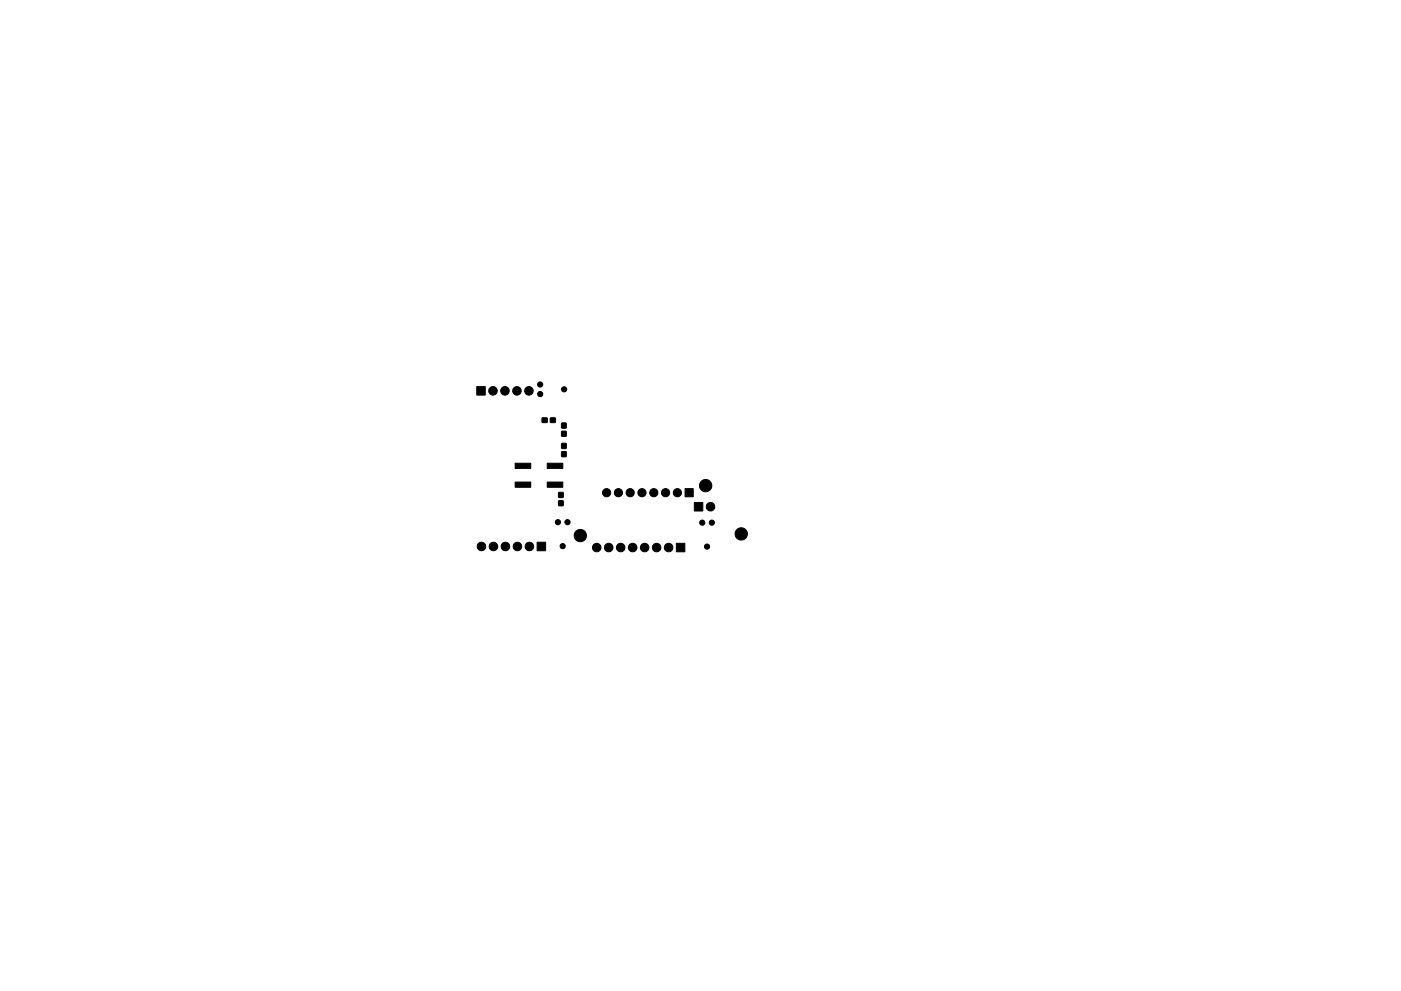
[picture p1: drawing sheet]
<svg xmlns="http://www.w3.org/2000/svg" width="297mm" height="210mm" viewBox="0 0 297 210" stroke-linecap="round" stroke-linejoin="round" font-family="sans-serif">
<g fill="#000" stroke="#000" stroke-width=".21">
<path d="M101.1 82h1.8v1.8h-1.8zM109.2 98.3h3.3v1.1h-3.3zM115 88.7h1v.9h-1zM116.7 88.7h1v.9h-1zM116 98.3h3.3v1.1h-3.3zM119.1 95.8h.9v1.1h-.9zM119.1 94.1h.9v1h-.9zM119.1 91.5h.9v1.1h-.9zM119.1 89.8h.9v1h-.9zM109.2 102.3h3.3v1.1h-3.3zM113.9 115h1.8v1.8h-1.8zM118.5 106.2h.9v1.1h-.9z"/>
<path d="M118.5 104.5h.9v1h-.9zM116 102.3h3.3v1.1h-3.3zM143.4 115.3h1.8v1.8h-1.8zM145.3 103.7h1.7v1.7h-1.7zM147.2 106.6h1.8v1.8h-1.8z"/>
<circle cx="104.5" cy="82.9" r=".9"/>
<circle cx="107.1" cy="82.9" r=".9"/>
<circle cx="109.6" cy="82.9" r=".9"/>
<circle cx="112.1" cy="82.9" r=".9"/>
<circle cx="114.5" cy="83.6" r=".55"/>
<circle cx="114.5" cy="81.6" r=".55"/>
<circle cx="119.6" cy="82.6" r=".55"/>
<circle cx="102.1" cy="115.9" r=".9"/>
<circle cx="104.6" cy="115.9" r=".9"/>
<circle cx="107.2" cy="115.9" r=".9"/>
<circle cx="109.7" cy="115.9" r=".9"/>
<circle cx="112.2" cy="115.9" r=".9"/>
<circle cx="118.3" cy="110.8" r=".55"/>
<circle cx="119.3" cy="115.9" r=".55"/>
<circle cx="120.3" cy="110.8" r=".55"/>
<circle cx="123" cy="113.6" r="1.31"/>
<circle cx="126.5" cy="116.2" r=".9"/>
<circle cx="128.6" cy="104.5" r=".87"/>
<circle cx="129.1" cy="116.2" r=".9"/>
<circle cx="131.1" cy="104.5" r=".87"/>
<circle cx="131.6" cy="116.2" r=".9"/>
<circle cx="133.6" cy="104.5" r=".87"/>
<circle cx="134.1" cy="116.2" r=".9"/>
<circle cx="136.1" cy="104.5" r=".87"/>
<circle cx="136.7" cy="116.2" r=".9"/>
<circle cx="138.6" cy="104.5" r=".87"/>
<circle cx="139.2" cy="116.2" r=".9"/>
<circle cx="141.1" cy="104.5" r=".87"/>
<circle cx="141.8" cy="116.2" r=".9"/>
<circle cx="143.6" cy="104.5" r=".87"/>
<circle cx="148.9" cy="110.9" r=".55"/>
<circle cx="149.6" cy="103" r="1.31"/>
<circle cx="149.9" cy="116" r=".55"/>
<circle cx="150.6" cy="107.5" r=".9"/>
<circle cx="150.9" cy="110.9" r=".55"/>
<circle cx="157.2" cy="113.3" r="1.31"/>
</g>
</svg>
